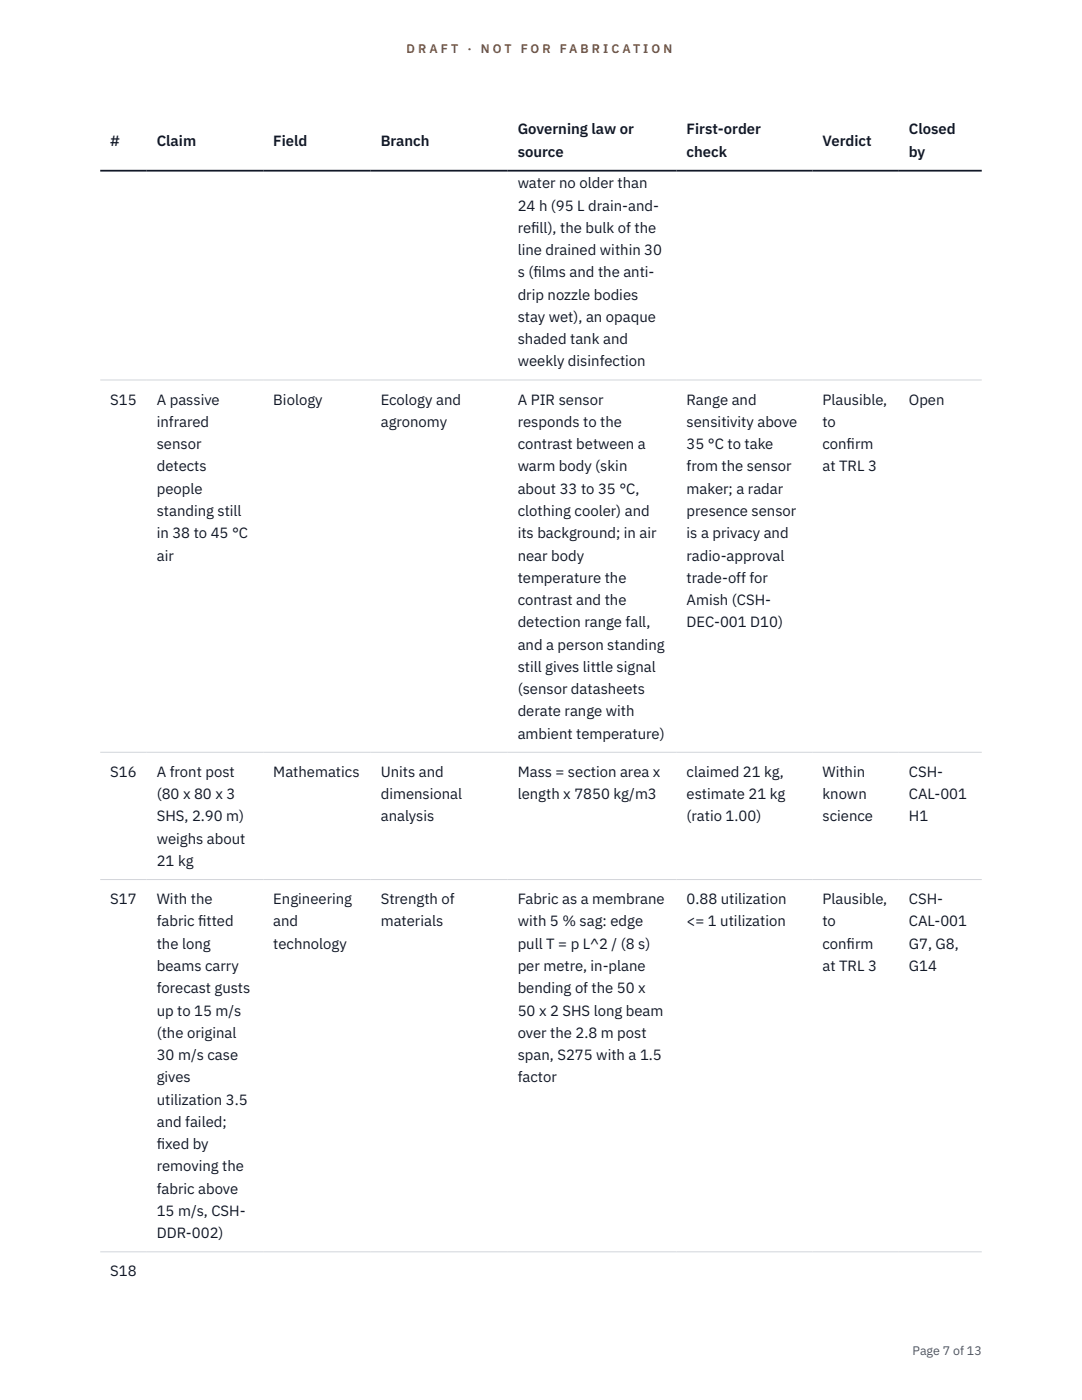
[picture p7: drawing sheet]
<svg xmlns="http://www.w3.org/2000/svg" width="216mm" height="279mm" viewBox="0 0 216 279" stroke-linecap="round" stroke-linejoin="round" font-family="sans-serif">
<defs><g id="words">
<g font-size="3" fill="#111827">
<text x="22" y="29.1">#</text>
<text x="31.3" y="29.1">Claim</text>
<text x="54.5" y="29.1">Field</text>
<text x="76" y="29.1">Branch</text>
<text x="103.3" y="26.8">Governing law or</text>
<text x="137" y="26.8">First-order</text>
<text x="164.1" y="29.1">Verdict</text>
<text x="181.4" y="26.8">Closed</text>
<text x="103.3" y="31.3">source</text>
<text x="137" y="31.3">check</text>
<text x="181.4" y="31.3">by</text>
<text x="103.3" y="37.6">water no older than</text>
<text x="103.3" y="42">24 h (95 L drain-and-</text>
<text x="103.3" y="46.5">ref</text>
<text x="106" y="46.5">ill), the bulk of the</text>
<text x="103.3" y="50.9">line drained within 30</text>
<text x="103.3" y="55.4">s (f</text>
<text x="103.3" y="59.8">drip nozzle bodies</text>
<text x="106.4" y="55.4">ilms and the anti-</text>
<text x="103.3" y="64.2">stay wet), an opaque</text>
<text x="103.3" y="68.7">shaded tank and</text>
<text x="103.3" y="73.1">weekly disinfection</text>
<text x="22" y="80.8">S15</text>
<text x="31.3" y="80.8">A passive</text>
<text x="54.5" y="80.8">Biology</text>
<text x="76" y="80.8">Ecology and</text>
<text x="103.3" y="80.8">A PIR sensor</text>
<text x="137" y="80.8">Range and</text>
<text x="164.1" y="80.8">Plausible,</text>
<text x="181.4" y="80.8">Open</text>
<text x="31.3" y="85.2">infrared</text>
<text x="31.3" y="89.6">sensor</text>
<text x="76" y="85.2">agronomy</text>
<text x="103.3" y="85.2">responds to the</text>
<text x="103.3" y="89.6">contrast between a</text>
<text x="137" y="85.2">sensitivity above</text>
<text x="137" y="89.6">35 °C to take</text>
<text x="164.1" y="85.2">to</text>
<text x="164.1" y="89.6">conf</text>
<text x="168.9" y="89.6">irm</text>
<text x="31.3" y="94.1">detects</text>
<text x="103.3" y="94.1">warm body (skin</text>
<text x="137" y="94.1">from the sensor</text>
<text x="164.1" y="94.1">at TRL 3</text>
<text x="31.3" y="98.5">people</text>
<text x="103.3" y="98.5">about 33 to 35 °C,</text>
<text x="137" y="98.5">maker; a radar</text>
<text x="31.3" y="103">standing still</text>
<text x="31.3" y="107.4">in 38 to 45 °C</text>
<text x="103.3" y="103">clothing cooler) and</text>
<text x="103.3" y="107.4">its background; in air</text>
<text x="137" y="103">presence sensor</text>
<text x="137" y="107.4">is a privacy and</text>
<text x="31.3" y="111.9">air</text>
<text x="103.3" y="111.9">near body</text>
<text x="137" y="111.9">radio-approval</text>
<text x="103.3" y="116.3">temperature the</text>
<text x="137" y="116.3">trade-off for</text>
<text x="103.3" y="120.8">contrast and the</text>
<text x="103.3" y="125.2">detection range fall,</text>
<text x="137" y="120.8">Amish (CSH-</text>
<text x="137" y="125.2">DEC-001 D10)</text>
<text x="103.3" y="129.7">and a person standing</text>
<text x="103.3" y="134.1">still gives little signal</text>
<text x="103.3" y="138.5">(sensor datasheets</text>
<text x="103.3" y="143">derate range with</text>
<text x="103.3" y="147.4">ambient temperature)</text>
<text x="22" y="155.1">S16</text>
<text x="31.3" y="155.1">A front post</text>
<text x="54.5" y="155.1">Mathematics</text>
<text x="76" y="155.1">Units and</text>
<text x="103.3" y="155.1">Mass = section area x</text>
<text x="137" y="155.1">claimed 21 kg,</text>
<text x="164.1" y="155.1">Within</text>
<text x="181.4" y="155.1">CSH-</text>
<text x="31.3" y="159.5">(80 x 80 x 3</text>
<text x="76" y="159.5">dimensional</text>
<text x="103.3" y="159.5">length x 7850 kg/m3</text>
<text x="137" y="159.5">estimate 21 kg</text>
<text x="164.1" y="159.5">known</text>
<text x="181.4" y="159.5">CAL-001</text>
<text x="31.3" y="163.9">SHS, 2.90 m)</text>
<text x="76" y="163.9">analysis</text>
<text x="137" y="163.9">(ratio 1.00)</text>
<text x="164.1" y="163.9">science</text>
<text x="181.4" y="163.9">H1</text>
<text x="31.3" y="168.4">weighs about</text>
<text x="31.3" y="172.8">21 kg</text>
<text x="22" y="180.5">S17</text>
<text x="31.3" y="180.5">With the</text>
<text x="31.3" y="184.9">fabric f</text>
<text x="39.6" y="184.9">itted</text>
<text x="54.5" y="180.5">Engineering</text>
<text x="54.5" y="184.9">and</text>
<text x="76" y="180.5">Strength of</text>
<text x="76" y="184.9">materials</text>
<text x="103.3" y="180.5">Fabric as a membrane</text>
<text x="103.3" y="184.9">with 5 % sag: edge</text>
<text x="137" y="180.5">0.88 utilization</text>
<text x="137" y="184.9">&lt;= 1 utilization</text>
<text x="164.1" y="180.5">Plausible,</text>
<text x="164.1" y="184.9">to</text>
<text x="181.4" y="180.5">CSH-</text>
<text x="181.4" y="184.9">CAL-001</text>
<text x="31.3" y="189.3">the long</text>
<text x="54.5" y="189.3">technology</text>
<text x="103.3" y="189.3">pull T = p L^2 / (8 s)</text>
<text x="164.1" y="189.3">conf</text>
<text x="168.9" y="189.3">irm</text>
<text x="181.4" y="189.3">G7, G8,</text>
<text x="31.3" y="193.8">beams carry</text>
<text x="103.3" y="193.8">per metre, in-plane</text>
<text x="164.1" y="193.8">at TRL 3</text>
<text x="181.4" y="193.8">G14</text>
<text x="31.3" y="198.2">forecast gusts</text>
<text x="31.3" y="202.7">up to 15 m/s</text>
<text x="103.3" y="198.2">bending of the 50 x</text>
<text x="103.3" y="202.7">50 x 2 SHS long beam</text>
<text x="31.3" y="207.1">(the original</text>
<text x="103.3" y="207.1">over the 2.8 m post</text>
<text x="31.3" y="211.6">30 m/s case</text>
<text x="103.3" y="211.6">span, S275 with a 1.5</text>
<text x="31.3" y="216">gives</text>
<text x="31.3" y="220.5">utilization 3.5</text>
<text x="103.3" y="216">factor</text>
<text x="31.3" y="224.9">and failed;</text>
<text x="31.3" y="229.4">f</text>
<text x="31.3" y="229.4">ixed by</text>
<text x="31.3" y="233.8">removing the</text>
<text x="31.3" y="238.2">fabric above</text>
<text x="31.3" y="242.7">15 m/s, CSH-</text>
<text x="31.3" y="247.1">DDR-002)</text>
<text x="22" y="254.8">S18</text>
</g>
<g font-size="2.5" fill="#b45309">
<text x="81.1" y="10.5">D R A F T</text>
<text x="93.3" y="10.5">·</text>
<text x="95.9" y="10.5">N O T</text>
<text x="103.9" y="10.5">F O R</text>
<text x="111.7" y="10.5">F A B R I C A T I O N</text>
</g>
<text font-size="2.5" fill="#4b5563" x="182.1" y="270.3">Page 7 of 13</text>
</g></defs>
<path d="M20 75.8h175.9M20 150.1h175.9M20 175.5h175.9M20 249.8h175.9" fill="none" stroke="#d1d5db" stroke-width=".2"/>
<path d="M20 34.1h175.9" fill="none" stroke="#111827" stroke-width=".35"/>
<use href="#words"/>
</svg>
